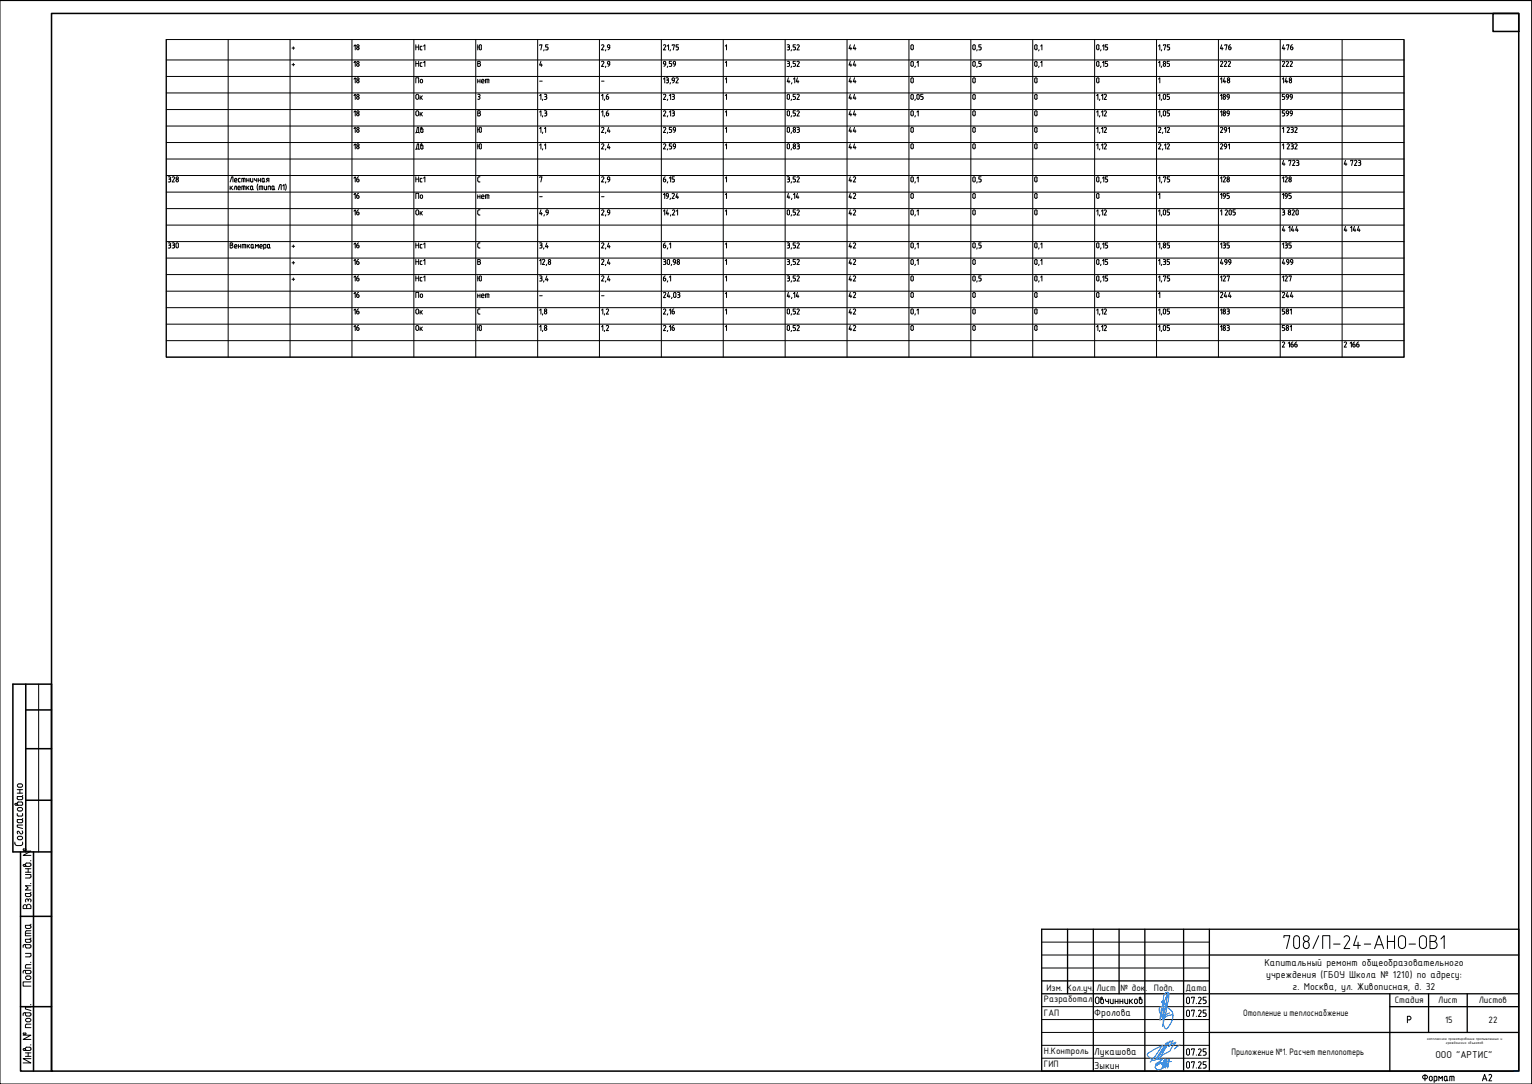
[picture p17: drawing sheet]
<svg xmlns="http://www.w3.org/2000/svg" width="594mm" height="420mm" viewBox="0 0 594 420" stroke-linecap="round" stroke-linejoin="round" font-family="sans-serif">
<defs><g id="words">
<text font-size="8.8" x="496.7" y="369">708/П-24-АНО-ОВ1</text>
<g font-size="5.7">
<text x="183.4" y="40.2">З</text>
<text x="160.2" y="52.9">Дв</text>
<text x="160.2" y="59.3">Дв</text>
</g>
<g font-size="5.3">
<text x="472" y="20.5">476</text>
<text x="496" y="20.5">476</text>
<text x="160.2" y="33.5">По</text>
<text x="328.1" y="33.5">44</text>
<text x="160.2" y="39.9">Ок</text>
<text x="328.1" y="39.9">44</text>
<text x="496" y="39.9">599</text>
<text x="160.2" y="46.2">Ок</text>
<text x="328.1" y="46.2">44</text>
<text x="496" y="46.2">599</text>
<text x="328.1" y="52.6">44</text>
<text x="136.2" y="78.3">16</text>
<text x="160.2" y="78.3">По</text>
<text x="328.1" y="78.3">42</text>
<text x="136.2" y="84.7">16</text>
<text x="160.2" y="84.7">Ок</text>
<text x="328.1" y="84.7">42</text>
<text x="63.9" y="97.4">330</text>
<text x="136.2" y="97.4">16</text>
<text x="328.1" y="97.4">42</text>
<text x="136.2" y="103.7">16</text>
<text x="328.1" y="103.7">42</text>
<text x="472" y="103.7">499</text>
<text x="496" y="103.7">499</text>
<text x="136.2" y="110.1">16</text>
<text x="328.1" y="110.1">42</text>
<text x="136.2" y="123.1">16</text>
<text x="160.2" y="123.1">Ок</text>
<text x="328.1" y="123.1">42</text>
<text x="136.2" y="129.5">16</text>
<text x="160.2" y="129.5">Ок</text>
<text x="328.1" y="129.5">42</text>
</g>
<g font-size="4.9">
<text x="136.2" y="20.5">18</text>
<text x="160.2" y="20.5">Нс1</text>
<text x="328.1" y="20.5">44</text>
<text x="140.1" y="26.8" transform="rotate(-90 140.1 26.8)">18</text>
<text x="160.2" y="26.8">Нс1</text>
<text x="328.1" y="26.8">44</text>
<text x="472" y="26.8">222</text>
<text x="496" y="26.8">222</text>
<text x="140.1" y="33.5" transform="rotate(-90 140.1 33.5)">18</text>
<text x="184.1" y="33.5">нет</text>
<text x="140.1" y="39.9" transform="rotate(-90 140.1 39.9)">18</text>
<text x="140.1" y="46.2" transform="rotate(-90 140.1 46.2)">18</text>
<text x="140.1" y="52.6" transform="rotate(-90 140.1 52.6)">18</text>
<text x="140.1" y="58.9" transform="rotate(-90 140.1 58.9)">18</text>
<text x="328.1" y="58.9">44</text>
<text x="63.9" y="71.6">328</text>
<text x="136.2" y="71.6">16</text>
<text x="160.2" y="71.6">Нс1</text>
<text x="328.1" y="71.6">42</text>
<text x="472" y="71.6">128</text>
<text x="496" y="71.6">128</text>
<text x="160.2" y="110.1">Нс1</text>
<text x="136.2" y="116.4">16</text>
<text x="160.2" y="116.4">По</text>
<text x="328.1" y="116.4">42</text>
<text x="472" y="116.4">244</text>
<text x="496" y="116.4">244</text>
</g>
<g font-size="4.4">
<text x="184.1" y="78.3">нет</text>
<text x="184.1" y="116.4">нет</text>
</g>
<g font-size="4.2">
<text x="490.3" y="374.3">Капитальный ремонт общеобразовательного</text>
<text x="491" y="379">учреждения (ГБОУ Школа № 1210) по адресу:</text>
<text x="501.3" y="383.5">г. Москва, ул. Живописная, д. 32</text>
<text x="424.3" y="394">Фролова</text>
<text x="424.3" y="408.9">Лукашова</text>
<text x="556.6" y="410">ООО &quot;АРТИС&quot;</text>
<text x="424.3" y="414.4">Зыкин</text>
</g>
<g font-size="3.9">
<text x="405.8" y="383.9">Изм. Кол.уч.</text>
<text x="425.2" y="383.9">Лист</text>
<text x="434.4" y="383.9">№ док.</text>
<text x="447.5" y="383.9">Подп.</text>
<text x="459.7" y="383.9">Дата</text>
<text x="404.8" y="388.5">Разработал</text>
<text x="540.9" y="388.9">Стадия</text>
<text x="557.7" y="388.9">Лист</text>
<text x="573.4" y="388.9">Листов</text>
<text x="404.8" y="393.7">ГАП</text>
<text x="560.4" y="396.4">15</text>
<text x="577.2" y="396.4">22</text>
<text x="404.8" y="413.6">ГИП</text>
<text x="404.8" y="408.6">Н.Контроль</text>
</g>
<g font-size="3.5">
<text x="482" y="393.7">Отопление и теплоснабжение</text>
<text x="477.5" y="408.8">Приложение №1. Расчет теплопотерь</text>
</g>
<g font-size="2.6">
<text x="208.1" y="32.8">-</text>
<text x="232.1" y="32.8">-</text>
<text x="208.1" y="77.6">-</text>
<text x="232.1" y="77.6">-</text>
<text x="208.1" y="115.7">-</text>
<text x="232.1" y="115.7">-</text>
</g>
<g font-size="1.6">
<text x="553.4" y="403">комплексное проектирование промышленных и</text>
<text x="560.7" y="404.7">гражданских объектов</text>
</g>
</g></defs>
<g fill="none" stroke="#000" stroke-width=".39">
<path d="M64.5 15.3h479.9v123.1h-479.9zM64.5 15.3v123.1h479.9v-123.1M88.5 15.3v123.1M112.5 15.3v123.1M113.2 18.6h1.1M113.7 18.2v.9M136.5 15.3v123.1M160.5 15.3v123.1M184.5 15.3v123.1M185.3 18.2h.5M185.3 17.4v1.9M185.9 18.9l.4 .4 .4-.4"/>
<path d="M186.6 17.7v1.3M186.7 17.7l-.2-.3-.6 .1-.1 1.5M208.5 15.3v123.1M209.3 17.7v-.3h.9l-.5 1.9M211 19.3l-.2 .4M212.5 18.9l-.2 .4h-.7M212.5 17.4h-.9v.8l.7 .1 .2 .3M212.5 18.6v.4M232.5 15.3v123.1M233.3 17.6l.4-.3 .5 .4-.9 1.6h.8M234.9 19.3l-.2 .4M235.6 17.5l.4-.2 .4 .2v1l-.8-.3z"/>
<path d="M236.5 18.4l-.7 .9M256.5 15.3v123.1M257.3 17.6l.6-.2 .3 .6M258.1 18l-.8 1.3h.8M258.7 17.9l.5-.5v1.9M260 19.3l-.2 .4M260.6 17.7v-.3h.9l-.4 1.9M263.1 18.9l-.2 .4h-.7M263.1 17.4h-.9v.8l.7 .1 .2 .3M263.1 18.6v.4M280.5 15.3v123.1M281.3 17.9l.4-.5v1.9"/>
<path d="M304.5 15.3v123.1M305.3 17.4l.8 .1v.5l-.4 .2M305.4 18.2l.8 .2v.6M306.2 18.9l-.2 .4h-.7M307 19.3l-.3 .4M308.4 17.4h-.8v.8l.7 .1 .2 .3M308.4 18.6v.4M308.5 18.9l-.2 .4h-.7M309 17.6l.7-.2 .2 .6M309.9 18l-.9 1.3h1M328.5 15.3v123.1M352.5 15.3v123.1"/>
<path d="M353.3 17.5l.4-.2 .4 .2-.2 1.7-.6-.1zM376.5 15.3v123.1M377.2 17.8v1.1M377.3 17.8l.4-.5 .5 .5-.1 1.3-.6 .1-.2-.3M378.9 19.3l-.1 .4M380.4 18.9l-.1 .4h-.7M380.4 17.4h-.8v.8l.7 .1 .2 .3M380.4 18.6v.4M400.5 15.3v123.1M401.3 17.5l.4-.2 .4 .2-.2 1.7-.6-.1zM402.9 19.3l-.1 .4M403.6 17.9l.4-.5v1.9"/>
<path d="M424.5 15.3v123.1M425.2 17.8v1.1M425.3 17.8l.2-.4 .6 .1 .1 1.4-.5 .4-.4-.4M426.9 19.3l-.1 .4M427.5 17.9l.5-.5v1.9M429.5 18.9l-.2 .4h-.7M429.5 17.4h-.9v.8l.7 .1 .2 .3M429.5 18.6v.4M448.5 15.3v123.1M449.2 17.9l.5-.5v1.9M450.5 19.3l-.2 .4M451.1 17.7v-.3h.9l-.5 1.9"/>
<path d="M453.6 18.9l-.2 .4h-.8M453.6 17.4h-1v.8l.8 .1 .2 .3M453.6 18.6v.4M472.5 15.3v123.1M496.4 15.3v123.1M520.4 15.3v123.1M64.5 23.2h479.9M64.5 29.6h479.9M64.5 36h479.9M113.2 25.1h1.1M113.7 24.6v.9M185.3 23.7l.9 .3v.4l-.4 .2 .6 .6-.6 .5h-.5z"/>
<path d="M185.3 24.6h.5M209.3 37l.5-.5v2.1M209.8 23.7l-.5 1.5h1M209.9 24.8v.9M210.5 38.4l-.2 .5M211.1 36.5l.8 .3v.4l-.3 .2M211.1 38.6h.5M211.3 37.5h.6l.1 .2M212 37.8v.5l-.4 .2M233.3 37l.5-.5v2.1M233.3 24l.6-.2 .3 .6M234.1 24.4l-.8 1.3h.8"/>
<path d="M234.5 38.4l-.2 .5M234.9 25.7l-.2 .5M235.1 37.5l.2 1h.5l.2-.7M235.1 37.5h.8l.2 .3M235.6 24l.4-.3 .4 .3v.8l-.8-.1zM235.8 36.5l-.7 .9M236.5 24.8l-.7 .9M257.3 30.6l.5-.5v2M257.3 36.7l.6-.2 .3 .7M257.3 24l.4-.3 .4 .3v.8l-.8-.1zM258.1 37.2l-.8 1.4h.8M258.1 24.8l-.6 .9"/>
<path d="M258.3 30.1l.8 .3v.4l-.3 .2M258.3 32.1h.5M258.5 31l.7 .1v.7M259 25.7l-.3 .5M259 38.4l-.3 .5M259.2 31.7l-.4 .4M259.5 37l.6-.5v2.1M259.5 25.7h.6M260 32l-.2 .6M260.4 23.7h-.9v.9h.8l.2 .4M260.4 25v.4M260.5 25.3l-.4 .4"/>
<path d="M260.6 30.6l.4 .6h.5v-.6M260.6 36.5l.9 .3v.4l-.4 .2M260.6 38.6h.5M260.6 30.6l.5-.5 .4 .5M260.8 37.5h.4M261.2 37.4l.3 .3M261.4 24.8h.6M261.4 24.8a.54 .54 0 0 1-.3-.6 .54 .54 0 0 1 .6-.4l.3 1M261.5 37.8v.3M261.5 31.2l-.7 .9M261.5 38.1l-.4 .4M262 24.8l-.7 .9"/>
<path d="M262.1 30.4l.6-.3 .3 .7M262.9 30.8l-.8 1.3h.9M281.3 24.3l.4-.6v2M281.3 30.6l.4-.5v2M281.3 37l.4-.5v2.1M305.3 23.7l.8 .3v.4l-.4 .2M305.3 37v1.3l.4 .2 .4-.2 .1-1.3M305.3 37l.4-.5 .5 .5M305.4 24.6l.8 .2v.6M305.7 30.1l-.4 1.6h1M305.9 31.2v.9M306.2 25.3l-.2 .4h-.7"/>
<path d="M307 25.7l-.3 .5M307 38.4l-.3 .5M307.1 32l-.2 .6M307.6 38.6h.5M307.7 30.6l.5-.5v2M308.4 23.7h-.8v.9h.7l.2 .4M308.4 36.5h-.8v1l.8 .1v.7l-.3 .2M308.4 25v.4M308.5 25.3l-.2 .4h-.7M309 24l.7-.2 .2 .6M309 36.7l.7-.2 .2 .7M309.2 30.1l-.5 1.6h1.1"/>
<path d="M309.5 31.2v.9M309.9 24.4l-.9 1.3h1M309.9 37.2l-.9 1.4h1M353.2 30.6l.1 1.3 .4 .2 .4-.2 .1-1.3M353.2 37l.1 1.3 .4 .2 .4-.2 .1-1.3M353.3 30.6l.4-.5 .5 .5M353.3 37l.4-.5 .5 .5M353.3 24l.4-.3 .4 .3-.2 1.7-.6-.2zM355 25.7l-.2 .5M355 38.4l-.2 .5M355.6 24.3l.5-.6v2M355.6 37v1.3l.4 .2 .4-.2v-1.3"/>
<path d="M355.6 37l.4-.5 .4 .5M357 38.6h.5M357.9 36.5h-.9v1h.8l.2 .3M357.9 37.8v.3M358 38.1l-.4 .4M377.2 24.2v1.1M377.2 30.6v1.1M377.2 37v1.1M377.3 24.2l.4-.5 .5 .5-.1 1.3-.6 .2-.2-.4M377.3 30.6l.4-.5 .5 .5M377.3 37l.4-.5 .5 .5M378.2 30.6l-.1 1.3-.6 .2-.2-.4"/>
<path d="M378.2 37l-.1 1.3-.6 .2-.2-.4M378.9 25.7l-.1 .5M380.4 25.3l-.1 .4h-.7M380.4 23.7h-.8v.9h.7l.2 .4M380.4 25v.4M401.2 30.6l.1 1.3 .4 .2 .5-.4-.1-1.1M401.2 37l.1 1.3 .4 .2 .5-.4-.1-1.1M401.3 30.6l.4-.5 .5 .5M401.3 37l.4-.5 .5 .5M401.3 24l.4-.3 .4 .3-.2 1.7-.6-.2zM402.9 25.7l-.1 .5M403.6 24.3l.4-.6v2"/>
<path d="M425.2 37l.5-.5v2.1M425.2 24.2v1.1M425.2 30.6v1.1M425.3 24.2l.2-.4 .6 .2 .1 1.3-.5 .4-.4-.4M425.3 30.6l.4-.5 .5 .5M426.1 30.6v1.3l-.6 .2-.2-.4M426.5 38.4l-.2 .5M426.9 25.7l-.1 .5M427.1 37l.5-.5v2.1M427.5 24.3l.5-.6v2M428.1 36.7l.7-.2 .2 .7M429 37.2l-.8 1.4h.8"/>
<path d="M429.5 25.3l-.2 .4h-.7M429.5 23.7h-.9v.9h.7l.2 .4M429.5 25v.4M449.2 24.3l.5-.6v2M449.2 30.6l.5-.5v2M449.2 37l.5-.5v2.1M450.5 25.7l-.2 .5M450.5 38.4l-.2 .5M451.1 37l.1 1.3 .3 .2 .4-.2 .1-1.3M451.1 37l.4-.5 .5 .5M452.6 38.6h.5M453.5 23.7h-.9v.9h.7l.2 .4"/>
<path d="M453.5 36.5h-.9v1l.9 .1v.7l-.4 .2M453.5 25v.4M453.5 25.3l-.2 .4h-.7M473.2 30.6l.6-.5v2M473.2 37l.6-.5v2.1M474.8 30.1l-.5 1.6h1.1M475 31.2v.9M475.8 37.3l.2 .3h.7M475.8 37v.3M475.8 37l.5-.5 .4 .5M476.7 37v.6M476.7 37.6l-.7 .9"/>
<path d="M497.2 30.6l.6-.5v2M498.8 30.1l-.5 1.6h1M499 31.2v.9M64.5 42.5h479.9M64.5 48.9h479.9M64.5 55.2h479.9M185.3 49.4v2M185.3 55.8v1.9M185.3 43.9h.5M185.3 50.2h.5M185.3 56.6h.5M185.8 43.8l.4-.2v-.5l-.9-.2v2.1h.5"/>
<path d="M185.8 43.9l.6 .5-.6 .5M185.9 57.3l.4 .4 .4-.4M186.6 49.7v1.2M186.6 56.1v1.3M186.7 49.7l-.2-.3-.6 .1-.1 1.4 .5 .4 .4-.4M186.7 56.1l-.2-.3-.6 .1-.1 1.5M209.3 43.4l.5-.5v2.1M209.3 49.8l.5-.4v2M209.3 56.3l.5-.5v1.9M210.5 44.8l-.2 .5M210.5 51.2l-.2 .5M210.5 57.7l-.2 .4"/>
<path d="M211.1 42.9l.8 .2v.5l-.3 .2M211.1 49.8l.5-.4v2M211.1 56.3l.5-.5v1.9M211.1 45h.5M211.3 43.9l.7 .1v.7l-.4 .2M233.3 43.4l.5-.5v2.1M233.3 49.6l.4-.3 .5 .4-.9 1.7h.8M233.3 56l.4-.3 .5 .4-.9 1.6h.8M234.5 44.8l-.2 .5M234.9 51.2l-.2 .5M234.9 57.7l-.2 .4M235.1 43.9l.2 1h.5l.2-.7"/>
<path d="M235.1 43.9h.8l.2 .3M235.8 42.9l-.7 .9M236.1 49.4l-.6 1.4h1.1M236.1 55.8l-.6 1.4h1.1M236.3 50.3v1.1M236.3 56.7v1M257.3 43.2l.6-.2 .3 .6M257.3 49.6l.6-.2 .3 .6M257.3 56l.6-.2 .3 .6M258.1 43.6l-.8 1.4h.8M258.1 50l-.8 1.4h.8M258.1 56.4l-.8 1.3h.8"/>
<path d="M259 44.8l-.3 .5M259 51.2l-.3 .5M259 57.7l-.3 .4M259.5 43.4l.6-.5v2.1M259.5 51.4h.6M259.5 57.7h.6M260.4 49.4h-.9v.8l.8 .1 .2 .3M260.4 55.8h-.9v.8h.8l.2 .4M260.4 50.6v.3M260.4 57v.4M260.5 50.9l-.4 .4M260.5 57.3l-.4 .4"/>
<path d="M260.6 42.9l.9 .2v.5l-.4 .2M260.6 45h.5M260.8 43.9h.4M261.1 49.8l.4-.5 .5 .5M261.1 50.1l.3 .3M261.1 49.8v.3M261.2 43.8l.3 .3M261.4 56.9h.6M261.4 56.9l-.3-.2v-.5l.4-.5 .4 .2 .1 1M261.5 44.2v.3M261.5 44.5l-.4 .4M262 50.4l-.7 .9"/>
<path d="M262 56.8l-.7 .9M262 49.8v.7h-.6M281.3 43.4l.4-.5v2.1M281.3 49.8l.4-.4v2M281.3 56.3l.4-.5v1.9M305.3 43.4v1.3l.4 .2 .4-.2 .1-1.3M305.3 43.4l.4-.5 .5 .5M305.3 49.8v1.3l.4 .2 .4-.2 .1-1.3M305.3 49.8l.4-.5 .5 .5M305.3 55.9l.4-.2 .4 .2-.2 1.7-.6-.1zM307 44.8l-.3 .5M307 51.2l-.3 .5"/>
<path d="M307 57.7l-.3 .4M307.6 45h.5M307.6 50.7v.2M307.6 57.1v.2M307.6 50.7a.45 .45 0 0 1 .7-.3 .45 .45 0 0 1 0 .8 .45 .45 0 0 1-.7-.3M307.6 57.1a.45 .45 0 0 1 .7-.3 .45 .45 0 0 1 0 .7 .45 .45 0 0 1-.7-.2M308.4 42.9h-.8v1l.8 .1v.7l-.3 .2M309 49.4l.9 .1v.5l-.4 .2M309 55.8l.9 .1v.5l-.4 .2M309 51.4h.5M309 43.2l.7-.2 .2 .6M309.2 50.2l.6 .1 .2 .2"/>
<path d="M309.2 56.6h.6l.2 .3M309.9 43.6l-.9 1.4h1M310 50.5l-.1 .6-.3 .2M310 57.3l-.2 .4h-.8M310 56.9v.5M353.2 43.4l.1 1.3 .4 .2 .4-.2 .1-1.3M353.2 49.8l.1 1.3 .4 .2 .4-.2 .1-1.3M353.3 43.4l.4-.5 .5 .5M353.3 49.8l.4-.5 .5 .5M353.3 55.9l.4-.2 .4 .2-.2 1.7-.6-.1zM355 44.8l-.2 .5M355.6 43.4l.5-.5v2.1"/>
<path d="M377.2 43.4v1.1M377.2 49.8v1.1M377.2 56.2v1.1M377.3 43.4l.4-.5 .5 .5M377.3 49.8l.4-.5 .5 .5M377.3 56.2l.4-.5 .5 .5-.1 1.3-.6 .1-.2-.3M378.2 43.4l-.1 1.3-.6 .2-.2-.4M378.2 49.8l-.1 1.3-.6 .1-.2-.3M401.2 43.4l.1 1.3 .4 .2 .5-.4-.1-1.1M401.2 49.8l.1 1.3 .4 .2 .5-.4-.1-1.1M401.3 43.4l.4-.5 .5 .5M401.3 49.8l.4-.5 .5 .5"/>
<path d="M401.3 55.9l.4-.2 .4 .2-.2 1.7-.6-.1zM425.2 43.4l.5-.5v2.1M425.2 49.8l.5-.4v2M425.2 56.3l.5-.5v1.9M426.5 44.8l-.2 .5M426.5 51.2l-.2 .5M426.5 57.7l-.2 .4M427.1 43.4l.5-.5v2.1M427.1 49.8l.5-.4v2M427.1 56.3l.5-.5v1.9M428.1 43.2l.4-.3 .5 .5-.8 1.6h.8M428.1 49.6l.4-.3 .5 .4-.8 1.7h.8"/>
<path d="M428.1 56l.4-.3 .5 .4-.8 1.6h.8M449.2 43.4l.5-.5v2.1M449.3 49.6l.4-.3 .5 .4-1 1.7h.9M449.3 56l.4-.3 .5 .4-1 1.6h.9M450.5 44.8l-.2 .5M450.9 51.2l-.2 .5M450.9 57.7l-.2 .4M451.1 43.4l.1 1.3 .3 .2 .4-.2 .1-1.3M451.1 43.4l.4-.5 .5 .5M451.5 49.8l.5-.4v2M451.5 56.3l.5-.5v1.9M452.6 45h.5"/>
<path d="M452.6 49.6l.6-.2 .3 .6M452.6 56l.6-.2 .3 .6M453.4 50l-.8 1.4h.9M453.4 56.4l-.8 1.3h.9M453.5 42.9h-.9v1l.9 .1v.7l-.4 .2M473.2 43.4l.6-.5v2.1M473.3 49.6l.6-.2 .2 .6M473.3 56l.6-.2 .2 .6M474.1 50l-.9 1.4h.9M474.1 56.4l-.9 1.3h.9M474.7 49.8v.3M474.8 49.8l.4-.5 .5 .5"/>
<path d="M474.8 50.1l.3 .3M474.8 55.9l.4-.2 .4 .2 .1 1-.9-.2zM475.7 50.4l-.7 .9M475.7 56.8l-.7 .9M475.7 49.8v.7h-.6M475.8 43.7l.2 .3h.7M475.8 43.4v.3M475.8 43.4l.5-.5 .4 .5M476.2 49.8l.6-.4v2M476.2 56.3l.6-.5v1.9M476.7 43.4v.6M476.7 44l-.7 .9"/>
<path d="M497.2 49.8l.6-.4v2M497.2 56.3l.6-.5v1.9M499.1 49.6l.4-.3 .5 .4-.9 1.7h.9M499.1 56l.4-.3 .5 .4-.9 1.6h.9M500.6 51.4h.5M500.6 49.4h.5M500.6 55.8h.5M500.8 50.2l.7 .2v.7l-.4 .2M500.8 56.6l.7 .2v.6M501.1 49.3l.4 .5-.4 .4M501.1 55.7l.4 .5-.4 .4M501.5 57.3l-.2 .4h-.7"/>
<path d="M502.1 49.6l.4-.3 .5 .4-.9 1.7h.9M502.1 56l.4-.3 .5 .4-.9 1.6h.9M64.5 61.6h479.9M64.5 68h479.9M64.5 74.5h479.9M89.2 70.5l.7-2h.4v2M89.2 72.1v1.4M89.5 72.7l.7 .8M90.2 72.1l-1 .9M90.8 73.5l.3-1.4h.6v1.4M91 69.9h.9l-.3-.7-.6 .2v.9l.9 .2M92.2 72.9h1l-.1-.5-.4-.3-.4 .3-.1 .9 .3 .2"/>
<path d="M92.5 73.5h.7M93.2 69.1h-.6l-.1 .3v1l.7 .1M94.4 69.1v1.4M94.4 72.1v1.4M95 69.4v1.1M95 72.4v1.1M95.1 69.4l-.3-.3h-1v1.4M95.1 72.4l-.3-.3h-1v1.4M95.7 69.9h.9M95.7 69.1v1.4M95.7 72.1v1.4M96 72.7l.6 .8"/>
<path d="M96.6 69.1v1.4M96.6 72.1l-.9 .9M97.2 69.1v1M97.7 73.5l-.5-.3v-.9l.3-.2h.5v1.1l.3 .3M98 73.2l-.3 .3M98 69.1v1.4h-.6l-.2-.4M98.6 69.1v.5M98.7 69.5l.1 .3 .8 .1M99.6 69.1v1.4M100 71.3l-.3 1 .3 1.4M100.2 69.9h.8M100.2 69.1v1.4"/>
<path d="M100.5 73.5v-1.4h1.1l.3 .3v1.1M101 69.1v1.4M101.2 72.1v1.4M101.7 69.2l.7-.1-.1 1.4-.6-.1zM102.4 70.2l.4 .3M102.4 72.1v1.1M103.3 72.1v1.4h-.6l-.2-.4M103.7 69.9h.6M103.7 69.1h.6v1.4M103.7 69.1l-.4 .4 .4 .4-.4 .6M104 73.5v-1.4h.6l.3 .3v1.1M105.5 72.3l.8-.2-.2 1.4-.6-.1z"/>
<path d="M106.3 73.2l.3 .3M107.9 73.5l.6-2h.6v2M109.6 72.1l.6-.6v2M110.7 71.3l.3 1-.3 1.4M185.3 70l.2 .5h.6M186.1 68.5l-.7 .3-.1 1.3M209.3 68.8v-.3h.9l-.5 2M233.3 68.8l.6-.3 .3 .7M234.1 69.2l-.8 1.3h.8M234.9 70.4l-.2 .6M235.6 68.8l.4-.3 .4 .3v.8l-.8-.1zM236.5 69.6l-.7 .9"/>
<path d="M257.3 69.4v.9a.54 .54 0 0 0 .8 0 .54 .54 0 0 0-.1-.8l-.2-.1M257.3 75.4l.5-.5v2.1M257.3 69.4h.5M258 68.5l-.7 .9M258.3 75.4l.5-.5 .4 .5M258.3 75.4l.2 .6h.7M259 70.4l-.3 .6M259.2 76l-.7 .9M259.2 75.4v.6M259.5 69l.6-.5v2M260 76.8l-.2 .5M260.6 70.5h.5"/>
<path d="M260.6 75.1l.7-.2 .2 .7M261.5 75.6l-.9 1.4h.9M261.5 68.5h-.9v.9l.8 .1 .1 .3M261.5 69.8v.3M261.5 70.1l-.4 .4M262.6 74.9l-.5 1.6h1M262.8 75.9v1.1M281.3 69l.4-.5v2M281.3 75.4l.4-.5v2.1M305.3 68.5l.8 .3v.4l-.4 .2M305.4 69.4l.8 .1v.6M305.7 74.9l-.4 1.6h1"/>
<path d="M305.9 75.9v1.1M306.2 70.1l-.2 .4h-.7M307 70.4l-.3 .6M307.1 76.8l-.2 .5M307.7 75.4l.5-.5v2.1M308.4 68.5h-.8v.9l.7 .1 .1 .6M308.5 70.1l-.2 .4h-.7M309 68.8l.7-.3 .2 .7M309.2 74.9l-.5 1.6h1.1M309.5 75.9v1.1M309.9 69.2l-.9 1.3h1M353.2 75.4l.1 1.3 .4 .2 .4-.2 .1-1.3"/>
<path d="M353.3 75.4l.4-.5 .5 .5M353.3 68.8l.4-.3 .4 .3-.2 1.7-.6-.2zM355 70.4l-.2 .6M355.6 69l.5-.5v2M377.2 69v1.1M377.2 75.4v1.1M377.3 69l.4-.5 .5 .5-.1 1.3-.6 .2-.2-.4M377.3 75.4l.4-.5 .5 .5M378.2 75.4l-.1 1.3-.6 .2-.2-.4M378.9 70.4l-.1 .6M380.4 70.1l-.1 .4h-.7M380.4 68.5h-.8v.9l.7 .1 .2 .3"/>
<path d="M380.4 69.8v.3M401.2 75.4l.1 1.3 .4 .2 .5-.4-.1-1.1M401.3 75.4l.4-.5 .5 .5M401.3 68.8l.4-.3 .4 .3-.2 1.7-.6-.2zM425.2 69v1.1M425.2 75.4v1.1M425.3 69l.2-.4 .6 .2 .1 1.3-.5 .4-.4-.4M425.3 75.4l.4-.5 .5 .5M426.1 75.4v1.3l-.6 .2-.2-.4M426.9 70.4l-.1 .6M427.5 69l.5-.5v2M429.5 70.1l-.2 .4h-.7"/>
<path d="M429.5 68.5h-.9v.9l.7 .1 .2 .6M449.2 69l.5-.5v2M449.2 75.4l.5-.5v2.1M450.5 70.4l-.2 .6M451.1 68.8v-.3h.9l-.5 2M453.6 70.1l-.2 .4h-.8M453.6 68.5h-1v.9l.8 .1 .2 .6M473.2 75.4l.6-.5v2.1M474.3 75.4l.4-.5 .5 .5M474.3 75.4l.2 .6h.7M475.2 76l-.7 .9M475.2 75.4v.6"/>
<path d="M475.8 77h.5M476.4 75.8l.3 .2v.5M476.7 74.9h-.9v1h.5M476.7 76.5l-.4 .4M497.2 75.4l.6-.5v2.1M497.8 62.1l-.6 1.5h1.1M497.9 63.2v.9M498.3 75.4l.5-.5 .4 .5M498.3 75.4l.2 .6h.7M499.2 76l-.7 .9M499.2 75.4v.6M499.7 62.4v-.3h.9l-.5 2"/>
<path d="M499.8 77h.5M500.4 75.8l.3 .2v.5M500.7 74.9h-.9v1h.5M500.7 76.5l-.4 .4M501.2 62.4l.4-.3 .6 .4-1 1.6h1M502.8 62.1h.4M502.9 63h.6l.2 .3M503.2 62.1l.4 .5-.4 .4M503.6 63.3v.5M503.7 63.7l-.2 .4h-.7M521.8 62.1l-.5 1.5h1M521.9 63.2v.9"/>
<path d="M523.7 62.4v-.3h.9l-.5 2M525.2 62.4l.4-.3 .6 .4-1 1.6h1M526.8 62.1l.8 .3v.4l-.4 .2M526.8 64.1h.4M526.9 63l.7 .1v.7M527.6 63.7l-.4 .4M64.5 80.9h479.9M64.5 87.2h479.9M64.5 93.6h479.9M89.2 95h.6M89.8 95l.4-.2v-.5l-1-.2v2h.6M89.8 95l.5 .6-.5 .5"/>
<path d="M91 95.5h.9l-.1-.5-.4-.3-.4 .3v.9l.2 .2M91.2 96.1h.7M92.5 94.7v1.4M92.5 95.5h.8M93.3 94.7v1.4M94.6 94.7v1.4M95 94.7h-1.1v1.4M95 94.7l.3 .3-.1 1.1M95.8 94.7v1.4M96.1 95.3l.7 .8M96.8 94.7l-1 .9M97.4 95.8l.3 .3"/>
<path d="M97.7 96.1l.5-.3 .3 .3M97.7 94.7h.5v1.1M97.7 94.7l-.3 .2v.9M99.1 96.1v-1.4l.5 .8 .6-.8v1.4M100.8 95.2v.7M100.8 95.2l.4-.5 .5 .5M100.8 95.9l.2 .2M101 96.1h.6M101.6 95.2v.3h-.8M103.1 95.8l-.1 .3h-.8M103.1 95.8v-.9l-.9-.2v1.9M103.7 95.8l.1-.9 .2-.2h.5v1.1"/>
<path d="M103.7 95.8l.3 .3 .6-.3M104.5 95.8l.3 .3M113.2 95.5h1.1M113.7 95v.9M161.2 95h1.1M161.2 94.1v2M162.3 94.1v2M162.9 95.8l.8 .3M163.7 94.7l-.7 .2-.1 .9M164.3 94.7l.5-.6v2M185.3 82.8l.5 .5M185.8 96.1h.3"/>
<path d="M185.8 83.4h.3M186.1 81.3l-.7 .3-.1 1.2M186.1 94.1l-.6 .1-.2 .4v1l.5 .5M209.3 94.1h.4M209.5 95l.6 .2v.7l-.8 .2M209.7 94.1l.5 .5-.5 .4M209.8 81.3l-.5 1.5h1M209.9 82.3v1.1M210.9 96.1l-.2 .5M211.1 83.2l-.2 .5M211.7 81.8l.5-.5 .4 .5M211.7 82.1l.4 .3"/>
<path d="M211.7 81.8v.3M212 94.1l-.5 1.5h1.1M212 82.4h.6M212.3 95.1v1M212.6 82.4l-.7 .9M212.6 81.8v.6M233.3 81.6l.4-.3 .5 .5-.9 1.6h.8M233.3 94.4l.4-.3 .5 .4-.9 1.6h.8M234.9 83.2l-.2 .5M234.9 96.1l-.2 .5M235.5 82.1l.2 .3h.7M235.5 81.8v.3"/>
<path d="M235.6 81.8l.4-.5 .5 .5M236.1 94.1l-.6 1.5h1.1M236.3 95.1v1M236.4 81.8v.6M236.5 82.4l-.7 .9M257.3 81.8l.5-.5v2.1M257.3 95h.5M257.8 95a.52 .52 0 0 1 .3 .7 .52 .52 0 0 1-.8 .2v-.9M258 94.1l-.7 .9M258.8 81.3l-.5 1.5h1M259 96.1l-.3 .5M259 82.3v1.1"/>
<path d="M259.5 94.7l.6-.6v2M260.1 83.2l-.1 .5M260.7 81.6l.4-.3 .6 .5-1 1.6h1M262.3 81.8l.5-.5v2.1M281.3 81.8l.4-.5v2.1M281.3 94.7l.4-.6v2M305.3 81.8v1.3l.4 .2 .4-.2 .1-1.3M305.3 81.8l.4-.5 .5 .5M305.3 94.1l.8 .2v.5l-.4 .2M305.4 95l.8 .2v.6l-.2 .3h-.7M307 83.2l-.3 .5M307 96.1l-.3 .5"/>
<path d="M307.6 83.4h.5M308.4 81.3h-.8v1l.8 .1v.7l-.3 .2M308.4 94.1h-.8v.9h.7l.2 .7-.2 .4h-.7M309 81.6l.7-.2 .2 .6M309 94.4l.7-.2 .2 .6M309.9 82l-.9 1.4h1M309.9 94.8l-.9 1.3h1M353.2 81.8l.1 1.3 .4 .2 .4-.2 .1-1.3M353.2 94.6l.1 1.3 .4 .2 .4-.2 .1-1.3M353.3 81.8l.4-.5 .5 .5M353.3 94.6l.4-.5 .5 .5M355 83.2l-.2 .5"/>
<path d="M355 96.1l-.2 .5M355.6 81.8l.5-.5v2.1M355.6 94.7l.5-.6v2M377.2 81.8v1.1M377.2 94.6v1.1M377.3 81.8l.4-.5 .5 .5M377.3 94.6l.4-.5 .5 .5M378.2 81.8l-.1 1.3-.6 .2-.2-.4M378.2 94.6l-.1 1.3-.6 .1-.2-.3M378.9 96.1l-.1 .5M380.4 95.4l-.1 .7h-.7M380.4 94.1h-.8v.9h.7l.2 .4"/>
<path d="M401.2 81.8l.1 1.3 .4 .2 .5-.4-.1-1.1M401.2 94.6l.1 1.3 .4 .2 .5-.4-.1-1.1M401.3 81.8l.4-.5 .5 .5M401.3 94.6l.4-.5 .5 .5M402.9 96.1l-.1 .5M403.6 94.7l.4-.6v2M425.2 81.8l.5-.5v2.1M425.2 94.6v1.1M425.3 94.6l.4-.5 .5 .5M426.1 94.6v1.3l-.6 .1-.2-.3M426.5 83.2l-.2 .5M426.9 96.1l-.1 .5"/>
<path d="M427.1 81.8l.5-.5v2.1M427.5 94.7l.5-.6v2M428.1 81.6l.4-.3 .5 .5-.8 1.6h.8M429.5 94.1h-.9v.9h.7l.2 .4-.2 .7h-.7M449.2 81.8l.5-.5v2.1M449.2 94.7l.5-.6v2M450.5 83.2l-.2 .5M450.5 96.1l-.2 .5M451.1 81.8l.1 1.3 .3 .2 .4-.2 .1-1.3M451.1 81.8l.4-.5 .5 .5M452.6 83.4h.5M453.5 81.3h-.9v1l.9 .1v.7l-.4 .2"/>
<path d="M453.5 94.1h-.9v.9h.7l.2 .7-.2 .4h-.7M473.2 81.8l.6-.5v2.1M473.2 94.7l.6-.6v2M474.3 94.1l.8 .2v.5l-.4 .2M474.5 95l.7 .2v.7l-.9 .2M475.1 81.6l.4-.3 .5 .5-.9 1.6h.9M476.4 95l.3 .2v.7l-.9 .2M476.6 81.8v1.1M476.6 82.9l.5 .4 .4-.4M476.6 81.8l.5-.5 .4 .5M476.7 94.1h-.9v.9h.5M477.5 81.8v1.1"/>
<path d="M478.1 83.4h.5M478.7 82.2l.3 .2v.5l-.4 .4M479 81.3h-.9v1h.6M497.2 81.3l.9 .2v.5l-.4 .2M497.2 94.7l.6-.6v2M497.2 83.4h.6M497.5 82.3h.3M497.8 87.8l-.6 1.4h1.1M497.9 82.2l.3 .3M497.9 88.7v1M498.1 82.6v.3M498.2 82.9l-.4 .4"/>
<path d="M498.3 94.1h.4M498.5 95h.6l.1 .3M498.8 94.1l.4 .5-.4 .4M499.2 95.3l-.2 .8h-.7M499.7 88.2l.5-.4v1.9M500.7 94.1h-.9v.9h.7l.2 .7-.2 .4h-.7M501 81.6l.4-.3 .5 .5-.8 1.6h.8M501.2 87.8l-.4 1.4h1M501.4 88.7v1M502.5 81.8l.1 1.3 .4 .2 .5-.4-.1-1.1M502.6 81.8l.4-.5 .5 .5M502.9 87.8l-.5 1.4h1"/>
<path d="M503.1 88.7v1M521.8 87.8l-.5 1.4h1M521.9 88.7v1M523.7 88.2l.5-.4v1.9M525.2 87.8l-.5 1.4h1.1M525.4 88.7v1M526.9 87.8l-.5 1.4h1M527.1 88.7v1M64.5 100h479.9M64.5 106.4h479.9M64.5 112.9h479.9M64.5 119.3h479.9"/>
<path d="M113.2 101.9h1.1M113.2 108.2h1.1M113.7 101.3v1.1M113.7 107.7v1.1M161.2 100.5v2M161.2 101.4h1.1M162.3 100.5v2M162.9 102.2l.8 .3M163.7 101.1l-.7 .1-.1 1M164.3 101l.5-.5v2M185.3 101.4h.5M185.3 106.9v2"/>
<path d="M185.3 107.8h.5M185.8 101.4l.4-.2v-.4l-.9-.3v2h.5M185.8 101.4l.6 .6-.6 .5M185.9 108.5l.4 .4 .4-.4M186.1 119.8l-.7 .2-.1 1.2M186.6 107.4v1.1M186.7 107.3l-.2-.3-.6 .1-.1 1.4M209.3 101l.5-.5v2M209.3 106.9h.4M209.5 107.8l.7 .3M209.7 106.9l.5 .5-.5 .4M210.1 108.2v.3"/>
<path d="M210.2 108.5l-.2 .4h-.7M210.3 100.8l.7-.3 .2 .7M210.9 108.8l-.2 .5M211.2 101.2l-.9 1.3h.9M212 102.4l-.2 .6M212 106.9l-.5 1.6h1.1M212.3 108v.9M213.5 101.9v.2M213.5 101.9a.46 .46 0 0 0-.7-.3 .46 .46 0 0 0 0 .8 .46 .46 0 0 0 .7-.3M233.3 100.8l.4-.3 .5 .4-.9 1.6h.8M233.3 107.2l.4-.3 .5 .4-.9 1.6h.8M234.9 102.4l-.2 .6"/>
<path d="M234.9 108.8l-.2 .5M235.1 120l.4-.3 .5 .4-.9 1.7h.9M236.1 100.5l-.6 1.5h1.1M236.1 106.9l-.6 1.6h1.1M236.3 101.6v.9M236.3 108v.9M257.3 100.5l.8 .3v.4l-.4 .2M257.3 107.8v.9a.54 .54 0 0 0 .8 0 .54 .54 0 0 0-.1-.8l-.2-.1M257.3 107.8h.5M257.3 113.5l.6-.2 .3 .7M257.3 120l.6-.2 .3 .6M257.4 101.4l.7 .1v.7"/>
<path d="M258 106.9l-.7 .9M258.1 114l-.8 1.4h.8M258.2 102.1l-.2 .4h-.7M259 108.8l-.3 .5M259.2 113.3l-.5 1.6h1.1M259.5 114.3v1.1M259.5 107.4l.6-.5v2M259.6 101v1.1M259.7 101l-.5-.5-.5 .5 .1 1.3 .7 .2 .2-.4M260.4 102.4l-.1 .6M260.6 115.2l-.2 .5M261.2 113.8v1.1"/>
<path d="M261.2 114.9l.5 .4 .4-.4M261.2 113.8l.5-.5 .4 .5M261.3 119.7l-.7 .9M261.4 101.6h.6M261.4 101.6a.54 .54 0 0 1-.3-.6 .54 .54 0 0 1 .6-.4l.3 1M262 101.6l-.7 .9M262.1 113.8v1.1M262.6 101.9v.2M262.6 101.9l.4-.5 .5 .5M262.6 102.1l.4 .4 .5-.4M262.7 113.3h.4M262.9 114.3h.4"/>
<path d="M263.2 113.3l.4 .5-.4 .4M263.3 114.2l.4 .3M263.4 101.9v.2M263.6 114.9l-.2 .4-.7 .1M263.6 114.6v.3M281.3 101l.4-.5v2M281.3 107.4l.4-.5v2M281.3 113.8l.4-.5v2.1M305.3 100.5l.8 .3v.4l-.4 .2M305.3 106.9l.8 .3v.4l-.4 .2M305.3 119.9l.4-.2 .4 .2-.2 1.7-.6-.1zM305.4 101.4l.8 .1v.7"/>
<path d="M305.4 107.8l.8 .3M305.7 113.3l-.4 1.6h1M305.9 114.3v1.1M306.2 102.1l-.2 .4h-.7M306.2 108.5l-.2 .4h-.7M306.2 108.2v.3M307 102.4l-.3 .6M307 108.8l-.3 .5M307.1 115.2l-.2 .5M307.7 113.8l.5-.5v2.1M308.4 100.5h-.8v.9l.7 .1 .1 .7M308.4 106.9h-.8v.9l.7 .1 .1 .6"/>
<path d="M308.4 119.8h-.8v.9h.5M308.5 102.1l-.2 .4h-.7M308.5 108.5l-.2 .4h-.7M309 100.8l.7-.3 .2 .7M309 107.2l.7-.3 .2 .7M309 120l.7-.2 .2 .6M309.2 113.3l-.5 1.6h1.1M309.5 114.3v1.1M309.9 101.2l-.9 1.3h1M309.9 107.6l-.9 1.3h1M353.3 100.8l.4-.3 .4 .3-.2 1.7-.6-.2zM353.3 107.2l.4-.3 .4 .3-.2 1.7-.6-.2z"/>
<path d="M353.3 113.5l.4-.2 .4 .2-.2 1.8-.6-.2zM353.3 119.9l.4-.2 .4 .2-.2 1.7-.6-.1zM355 102.4l-.2 .6M355.6 101l.5-.5v2M377.2 101v1.1M377.2 107.4v1.1M377.2 113.8v1.1M377.3 101l.4-.5 .5 .5-.1 1.3-.6 .2-.2-.4M377.3 107.4l.4-.5 .5 .5-.1 1.3-.6 .2-.2-.4M377.3 113.8l.4-.5 .5 .5-.1 1.3-.6 .2-.2-.4M378.9 108.8l-.1 .5M380.4 108.5l-.1 .4h-.7"/>
<path d="M380.4 106.9h-.8v.9l.7 .1 .2 .3M380.4 108.2v.3M401.3 100.8l.4-.3 .4 .3-.2 1.7-.6-.2zM401.3 107.2l.4-.3 .4 .3-.2 1.7-.6-.2zM401.3 113.5l.4-.2 .4 .2-.2 1.8-.6-.2zM401.3 119.9l.4-.2 .4 .2-.2 1.7-.6-.1zM402.9 102.4l-.1 .6M402.9 108.8l-.1 .5M403.6 101l.4-.5v2M403.6 107.4l.4-.5v2M425.2 101v1.1M425.2 107.4v1.1"/>
<path d="M425.2 113.8v1.1M425.3 101l.2-.4 .6 .2 .1 1.3-.5 .4-.4-.4M425.3 107.4l.2-.4 .6 .2 .1 1.3-.5 .4-.4-.4M425.3 113.8l.2-.4 .6 .1 .1 1.4-.5 .4-.4-.4M426.9 102.4l-.1 .6M426.9 108.8l-.1 .5M427.5 101l.5-.5v2M427.5 107.4l.5-.5v2M428.1 120l.4-.3 .5 .4-.8 1.7h.8M429.5 102.1l-.2 .4h-.7M429.5 100.5h-.9v.9l.7 .1 .2 .7M429.5 108.5l-.2 .4h-.7"/>
<path d="M429.5 106.9h-.9v.9l.7 .1 .2 .6M449.2 101l.5-.5v2M449.2 107.4l.5-.5v2M449.2 113.8l.5-.5v2.1M450.5 102.4l-.2 .6M450.5 108.8l-.2 .5M451.1 100.5l.8 .3v.4l-.4 .2M451.1 102.5h.5M451.1 107.2v-.3h.9l-.5 2M451.2 119.9l.3-.2 .4 .2-.1 1.7-.6-.1zM451.3 101.4h.4M451.7 101.4l.3 .3"/>
<path d="M452 101.7v.5M452 102.1l-.4 .4M453.5 100.5h-.9v.9l.7 .1 .2 .7M453.5 119.8h-.9v.9h.5M453.5 102.1l-.2 .4h-.7M453.6 108.5l-.2 .4h-.8M453.6 106.9h-1v.9l.8 .1 .2 .6M473.2 107.4l.6-.5v2M474.3 107.2l.7-.3 .2 .7M475.1 107.6l-.8 1.3h.9M475.8 119.8l.9 .1v.5l-.4 .2M475.8 107.2v-.3h1l-.6 2"/>
<path d="M497.2 107.4l.6-.5v2M498.1 119.8h-.9v.9h.6M498.3 107.2l.4-.3 .5 .4-.9 1.6h.9M499.8 107.2v-.3h1l-.5 2M64.5 125.6h479.9M64.5 132h479.9M185.3 126.2v1.9M185.3 127h.5M185.3 121.2l.5 .5M185.8 121.8h.3M186.6 126.5v1.3M186.7 126.5l-.2-.3-.6 .1-.1 1.5 .5 .3 .4-.4"/>
<path d="M209.3 120.2l.5-.4v2M209.3 126.7l.5-.5v1.9M210.5 121.6l-.2 .5M210.5 128.1l-.2 .4M233.3 120.2l.5-.4v2M233.3 126.7l.5-.5v1.9M234.5 121.6l-.2 .5M234.5 128.1l-.2 .4M235.1 126.4l.4-.3 .5 .4-.9 1.6h.9M257.3 126.4l.6-.2 .3 .6M258.1 120.4l-.8 1.4h.8M258.1 126.8l-.8 1.3h.8"/>
<path d="M259 121.6l-.3 .5M259 128.1l-.3 .4M259.5 120.2l.6-.4v2M259.5 126.7l.6-.5v1.9M260.6 127h.8l.1 .4M260.6 127v.7M260.6 121.3l.5 .4 .4-.4M260.6 127.7l.5 .4 .4-.4M261.2 120.7h-.6v.6M261.2 120.6l.3 .4M261.3 126.1l-.7 .9M261.5 121v.3"/>
<path d="M261.5 127.4v.3M281.3 120.2l.4-.4v2M281.3 126.7l.4-.5v1.9M305.3 126.6v1.3l.4 .2 .4-.2 .1-1.3M305.3 126.6l.4-.5 .5 .5M307 121.6l-.3 .5M307 128.1l-.3 .4M307.6 121.8h.5M308.1 120.6l.3 .2v.5M308.4 126.2h-.8v.8h.7l.2 .7-.2 .4h-.7M308.5 121.3l-.4 .4M309 126.4l.7-.2 .2 .6"/>
<path d="M309.9 120.4l-.9 1.4h1M309.9 126.8l-.9 1.3h1M353.2 126.6l.1 1.3 .4 .2 .4-.2 .1-1.3M353.3 126.6l.4-.5 .5 .5M355 121.6l-.2 .5M355.6 120.2l.5-.4v2M377.2 120.2v1.1M377.2 126.6v1.1M377.3 120.2l.4-.5 .5 .5-.1 1.3-.6 .1-.2-.3M377.3 126.6l.4-.5 .5 .5M378.2 126.6l-.1 1.3-.6 .1-.2-.3M401.2 126.6l.1 1.3 .4 .2 .5-.4-.1-1.1"/>
<path d="M401.3 126.6l.4-.5 .5 .5M425.2 120.2l.5-.4v2M425.2 126.7l.5-.5v1.9M426.5 121.6l-.2 .5M426.5 128.1l-.2 .4M427.1 120.2l.5-.4v2M427.1 126.7l.5-.5v1.9M428.1 126.4l.4-.3 .5 .4-.8 1.6h.8M449.2 120.2l.5-.4v2M449.2 126.7l.5-.5v1.9M450.5 121.6l-.2 .5M450.5 128.1l-.2 .4"/>
<path d="M451.1 126.6l.1 1.3 .3 .2 .4-.2 .1-1.3M451.1 126.6l.4-.5 .5 .5M452.6 121.8h.5M453.2 120.6l.3 .2v.5M453.5 126.2h-.9v.8h.7l.2 .7-.2 .4h-.7M453.5 121.3l-.4 .4M473.2 120.2l.6-.4v2M473.2 126.7l.6-.5v1.9M475.8 126.2l.9 .1v.5l-.4 .2M475.8 121.8h.5M476 127h.6l.1 .3M476 120.7h.4"/>
<path d="M476.4 120.6l.3 .3M476.7 127.3l-.2 .8h-.7M476.7 120.9v.4M476.7 121.3l-.4 .4M497.2 121.8h.6M497.2 128.1h.6M497.3 132.8l.4-.3 .5 .4-1 1.6h.9M497.8 120.6l.4 .4M498.1 126.2h-.9v.8h.8l.2 .4M498.1 121v.3M498.1 127.4v.4M498.2 121.3l-.4 .4"/>
<path d="M498.2 127.7l-.4 .4M498.7 121.1v.2M498.7 127.5v.2M498.8 121.1a.46 .46 0 0 1 .7-.3 .46 .46 0 0 1 0 .7 .46 .46 0 0 1-.7-.2M498.8 127.5a.45 .45 0 0 1 .7-.3 .45 .45 0 0 1 0 .7 .45 .45 0 0 1-.7-.2M499.5 133.1l.5-.6v2M500.3 120.2l.5-.4v2M500.3 126.7l.5-.5v1.9M500.6 133.4h.5M501.2 133.4a.56 .56 0 0 1 .3 .7 .56 .56 0 0 1-.6 .4l-.3-1.1M501.3 132.5l-.7 .9M502.1 133.4h.5a.56 .56 0 0 1 .4 .7 .56 .56 0 0 1-.7 .4z"/>
<path d="M502.8 132.5l-.7 .9M521.3 132.8l.4-.3 .5 .4-.9 1.6h.8M523.5 133.1l.5-.6v2M524.6 133.4h.7l.2 .4M524.6 133.4v.7M524.6 134.1l.5 .4 .4-.4M525.3 132.5l-.7 .9M525.5 133.8v.3M526.1 133.4h.5a.56 .56 0 0 1 .4 .7 .56 .56 0 0 1-.7 .4zM526.8 132.5l-.7 .9"/>
<circle cx="451.5" cy="25.2" r=".52"/>
<circle cx="451.5" cy="24.2" r=".44"/>
<circle cx="474.7" cy="38" r=".52"/>
<circle cx="474.7" cy="37" r=".44"/>
<circle cx="476.3" cy="31.6" r=".52"/>
<circle cx="476.4" cy="30.6" r=".44"/>
<circle cx="500.3" cy="31.6" r=".52"/>
<circle cx="500.4" cy="30.6" r=".44"/>
<circle cx="308" cy="49.8" r=".44"/>
<circle cx="308" cy="56.2" r=".44"/>
<circle cx="474.7" cy="44.4" r=".52"/>
<circle cx="474.7" cy="43.4" r=".44"/>
<circle cx="451.5" cy="95.6" r=".5"/>
<circle cx="451.5" cy="94.6" r=".44"/>
<circle cx="500" cy="82.8" r=".52"/>
<circle cx="500" cy="81.8" r=".44"/>
<circle cx="213.1" cy="101" r=".44"/>
<circle cx="263" cy="101" r=".44"/>
<circle cx="211.5" cy="121.2" r=".52"/>
<circle cx="211.5" cy="127.6" r=".5"/>
<circle cx="211.6" cy="126.6" r=".44"/>
<circle cx="211.6" cy="120.2" r=".44"/>
<circle cx="474.7" cy="121.2" r=".52"/>
<circle cx="474.7" cy="127.6" r=".5"/>
<circle cx="474.7" cy="120.2" r=".44"/>
<circle cx="474.7" cy="126.6" r=".44"/>
<circle cx="499.2" cy="120.2" r=".44"/>
<circle cx="499.2" cy="126.6" r=".44"/>
</g>
<g fill="none" stroke="#000" stroke-width=".39">
<path d="M0 .2h593.9M0 .2h593.9v420h-593.9zM15 265.2v65M5.8 311.7l.4 .4M6.4 311.5l.3 .4M6.5 311.5l-.5-.1-.2 .3M6.7 318.4l.4 .5M6.7 309.5l.4 .4M6.7 315.3v.8l.4 .2M6.7 306.1h2.1M6.7 307.4h2.1M7.1 310.9h1.3l.4 .4"/>
<path d="M7.1 310.9l-.4 .2v.6l.4 .4M7.4 314.4h.7M7.7 306.1v1.3M8.1 313h-.7a.66 .66 0 0 0-.7 .7 .66 .66 0 0 0 .7 .6M8.1 303.8h-.7a.66 .66 0 0 0-.7 .7 .66 .66 0 0 0 .7 .6h.7M8.1 313a.66 .66 0 0 1 .7 .7 .66 .66 0 0 1-.7 .6M8.1 303.8a.66 .66 0 0 1 .7 .7 .66 .66 0 0 1-.7 .6M8.3 317.7h-1.6v.7M8.3 308.7h-1.6v.8M8.4 317.7l.4 .4M8.4 308.7l.4 .5M8.8 319.8h-2.1v.7l2.1 .6"/>
<path d="M8.8 309.2v.3M8.8 311.3v.4M8.8 315.3v.6M8.8 318.1v.3M8.8 318.4l-.2 .4-1.5 .1M8.8 317.2l-.4 .5M8.8 315.9l-.4 .4h-1.3M8.8 311.7l-.4 .4h-2.3M8.8 309.5l-.2 .4-1.5 .1M8.8 308.3l-.4 .4M5.8 326.4v.6M5.8 327l.2 .5 .5 .2"/>
<path d="M6.5 327.7h1.5M7.4 325.5h.7M8.1 324.1h-.7a.66 .66 0 0 0-.7 .7 .66 .66 0 0 0 .7 .7M8.1 324.1a.66 .66 0 0 1 .7 .7 .66 .66 0 0 1-.7 .7M8.6 322a.63 .63 0 0 1 .2 .9 .63 .63 0 0 1-.9 .2l-.7-.9a.53 .53 0 0 0-.6 .4 .53 .53 0 0 0 .3 .6M8.8 326.4v.6M8.8 327l-.2 .5-.5 .2M9 329.9h3l-3 1.7h3M9.2 329.6h.7M9.2 329.6l-.2-.5 .9-.1 .2 .3-.2 .3M9.7 335.2l.2 .4M9.7 335.2a.4 .4 0 0 0-.7 .1 .4 .4 0 0 0 .4 .5l2.4-.1 .1-1-1.8-.1-.2 .8 .5 .4"/>
<path d="M9.9 339h2.1v.9l-.6 .4M9.9 336.7h2.1M9.9 338.1h2.1M10.9 336.7v1.4M11.8 333.6h.2M9.2 350.8l.7-.1 .4 .6a.83 .83 0 0 1 .9-.8 .83 .83 0 0 1 .8 .8v.9h-3zM9.9 358.6l1.9 .1 .1 .9-.4 .3-1.4-.1zM9.9 340.3h1.5M10 349.6a.61 .61 0 0 1 0-1 .61 .61 0 0 1 1 .3 .61 .61 0 0 1 .9-.3 .61 .61 0 0 1 0 1M10.3 351.3v.9M10.3 347.5h1.2M10.9 349v.3"/>
<path d="M11.5 346.3h-1.6l.1 1 .4 .2M11.5 346.3l.4 .2 .1 .5-.5 .5M11.8 342.4h.2M12 343.3h-2.1l1 .8-1 .9h2.1M12 358.2l-.5 .4M12 345.8l-.5 .5M9 366.6v.6M9 376.6v.6M9.4 376.1h2.1l.5 .5M9.4 366.1h2.1l.5 .5M9.5 376.1l-.5 .5M9.5 366.1l-.5 .5"/>
<path d="M9.9 374.4v.8h2.1M9.9 369.5h2.1v.8M9.9 364.1h1.9l.1 .9-1.8 .2zM9.9 366.1v.9M9.9 376.1v.9M9.9 370.9h1.5M9.9 361.7h2.1M9.9 377l.2 .3 1.4 .1 .5-.4M9.9 367l.2 .4 1.4 .1 .5-.5M10.1 378.5l1.2-.2a.68 .68 0 0 1 .7 .7 .68 .68 0 0 1-.7 .6l-1.2-.2zM11.8 373h.2M12 373.9h-1.6l-.5 .4"/>
<path d="M12 360.8h-1.9l-.2 1.9h2.1M12 366.6v.4M12 376.6v.4M12 363.6l-.5 .4M12 370.3l-.6 .6M403.9 375.2h65.1M403.9 370.2h65.1M403.9 365.2h65.1M9.4 392.6h2.4l.2 .8M9.5 392.6l-.4 .2-.1 .8M9.9 397.4v.9h2.1M9.9 392.6v.8"/>
<path d="M9.9 393.3l.2 .4 1.4 .1 .5-.5M10.5 396.1h.8M10.6 396a.66 .66 0 0 1-.7-.6 .66 .66 0 0 1 .7-.7h.7a.66 .66 0 0 1 .7 .7 .66 .66 0 0 1-.7 .6M11.8 389.4h.2M12 397h-1.6l-.5 .4M12 390.3h-2.1v.8l2.1 .6M12 380.6h-3v1.6h3M403.9 390.2h65.1M403.9 395.2h65.1M9 401.2h3l-3 1.7h3M9.2 400.4h.7M9.2 400.4l-.2 .3 .2 .2 .9-.1-.2-.4"/>
<path d="M9.7 406.6l.2 .4M9.7 406.5a.39 .39 0 0 0-.7 .1 .39 .39 0 0 0 .4 .6h2.1l.5-.5M9.9 408.1h2.1M9.9 409.4h2.1M9.9 406.4v.3M9.9 406.3l.4-.4h1.2l.5 .4M9.9 406.7l.5 .5M10.9 408.1v1.3M11.8 405h.2M12 410.3h-3l3 1.7h-3M12 406.4v.3M403.9 405.2h65.1"/>
<path d="M403.9 400.2h65.1M403.9 410.2h65.1M552.3 416.8h.6a.7 .7 0 0 1 .7 .7 .7 .7 0 0 1-.7 .7h-.6M552.3 416.8a.7 .7 0 0 0-.7 .7 .7 .7 0 0 0 .7 .7M552.6 416.4v2.5M554.3 418.4v-1l.5-.2 .5 .2 .1 1M554.3 418.4l.5 .5 .6-.5M556.1 418.9l1-.2-.1-1.5h-.9v2.4M558 418.9v-1.7l.6 .8 .7-.8v1.7M560.1 417.5v1M560.1 417.5l.2-.3h.8v1.3M560.1 418.5l.6 .4 .4-.4"/>
<path d="M561.1 418.5l.4 .4M562.2 418.9v-1.7h1.3l.3 .3v1.4M563 417.2v1.7M574.8 418.9l.9-2.5 .9 2.5M575.1 418.2h1.2M577.4 416.7l.4-.3 .6 .5-1.1 2h1.1"/>
</g>
<path d="M20 5.2h568.9v410h-568.9zM579 5.2h9.9v7h-9.9zM10 265.2v65M10 275.2h10M10 290.2h10M10 310.2h10M8 330.2v85h12M13 330.2v85M20 330.2h-15v-65h15v150M8 355.2h12M8 390.2h12" fill="none" stroke="#000" stroke-width=".59"/>
<path d="M587 415.2h1.9" fill="none" stroke="#0061c2" stroke-width=".51"/>
<g fill="none" stroke="#000" stroke-width=".51">
<path d="M403.9 360.2h185v55h-185zM414 360.2v25M424 360.2v55M434 360.2v25M443.9 360.2v55M459 360.2v55M469 370.2h119.9M469 360.2v55M403.9 380.2h65.1M403.9 385.2h185M538.9 390.2h50M538.9 385.2v30"/>
<path d="M554 385.2v15M569 385.2v15M469 400.2h119.9"/>
</g>
<g fill="none" stroke="#0060c2" stroke-width=".39">
<path d="M450.4 390.7l-.6 4.7 1.2-4.5 .2-.2-.4 4.4 1.2-4.6 .2 .9-1.4 6.4M453.6 392.6l-1 .4a1.88 1.88 0 0 1-2.7-.2 1.88 1.88 0 0 1 .3-2.7 3.9 3.9 0 0 1 4.1 1.7 3.9 3.9 0 0 1-.1 4.4l-1.8 2.6a2.78 2.78 0 0 1-1.1-3.8l1.1-1.1 2.2-.6M447.9 410.5h2.9l-2.7 2.3a1.47 1.47 0 0 1 2.3-.5 1.47 1.47 0 0 1-.3 2.4 1.47 1.47 0 0 1-2.1-1.1l.7-.9M451.4 411.2h.1M451.4 411.1l-.6 2.4M451.4 411.1l-.2 2.8 .5-1.7 .1-1.8 .4 1.7-.2 1.7M452.2 412.3h.9M452.3 404.2l-4.4 6.8-1.2-.2-1.6-1.4-.2-.6a9.9 9.9 0 0 1 4.7-3l1.4-.6-.6 .4-2.1 3.3-2.3 2.8M452.3 404.6l2.6-1.2-1.7 2.2 1.3-1 1.5-.6-1.6 2-.7 1.4-2.8 1.5-1.5 1.2M452.5 410.7l-.6 3.2M453 403.9l-4.5 6.8M453.3 410.7l-.5 3.2"/>
<path d="M453.8 403.4l-4.2 7.2M454.2 411.4a11.3 11.3 0 0 0-5.6 1.4M457.6 405l-2.2 1.6"/>
</g>
<!-- layer: 0 -->
<g fill="none" stroke="#000" stroke-width=".39">
<path d="M424.8 388.3v-1.1a.7 .7 0 0 1 .7-.7 .7 .7 0 0 1 .7 .7v1.1M424.8 388.3a.7 .7 0 0 0 .7 .7 .7 .7 0 0 0 .7-.7M426.9 388.6l.3 .4M426.9 387.6l.3-.3 .7 .3M427.2 386.5l-.4 .3v1.8M427.2 386.5l.3 .4-.4 .4M427.2 389h.3M427.9 388.6l-.4 .4M427.9 387.6v1M428.7 387.3l.1 .6 .3 .2M429 388.2h.8M429.8 387.3v1.7"/>
<path d="M430.5 387.3l.1 1.4 .5 .3M431.7 387.3v1.7h-.7M432.4 388.2h1.1M432.4 387.3v1.7M433.5 387.3v1.7M434.3 388.2h1.1M434.3 387.3v1.7M435.4 387.3v1.7M436.2 387.3l.1 1.4 .4 .3M437.3 387.3v1.7h-.6M438 387.3v1.7M438.4 388l.8 1"/>
<path d="M439.2 387.3l-1.2 1.1M441 387.8v.7M441.1 387.8l-.3-.5h-.6l-.3 1.2 .6 .5 .6-.6M441.8 388.6l.4 .4M441.8 387.6l.4-.3 .6 .3M442.1 386.5l-.3 .3v1.8M442.1 386.5l.2 .6M442.2 389h.3M442.3 387.1l-.3 .2M442.8 388.6l-.3 .4M442.8 387.6v1M460.4 386.6a.57 .57 0 0 1 .9 .5l-.1 1.6-.8 .2-.3-.5v-1.3z"/>
<path d="M460.4 391.6a.57 .57 0 0 1 .9 .5l-.1 1.6-.8 .2-.3-.5v-1.3zM462.1 386.9v-.4h1.1l-.6 2.5M462.1 391.9v-.4h1.1l-.6 2.5M463.9 388.9v.1M463.9 393.9v.1M464.7 386.8l.5-.3 .6 .5-1.1 2h1.1M464.7 391.8l.5-.3 .6 .5-1.1 2h1.1M466.6 389h.6M467.3 387.6l.3 .2 .1 .7-.5 .5M467.7 386.5h-1.1v1.1h.6M467.7 393.1l-.2 .8-.9 .1M467.7 391.5h-1.1v1.1l.9 .1 .2 .3"/>
<path d="M545.8 395.3h.7a.7 .7 0 0 0 .7-.7 .7 .7 0 0 0-.7-.7h-.7v2.5M460.1 412.1l.1 1.6 .5 .3 .5-.3 .1-1.6M460.1 412.1l.6-.6 .6 .6M460.4 406.6a.57 .57 0 0 1 .9 .5l-.1 1.6-.8 .2-.3-.5v-1.3zM462.1 406.9v-.4h1.1l-.6 2.5M462.1 411.9v-.4h1.1l-.6 2.5M463.9 408.9v.1M463.9 413.9v.1M464.7 406.8l.5-.3 .6 .5-1.1 2h1.1M464.7 411.8l.5-.3 .6 .5-1.1 2h1.1M466.6 414h.6M467.7 408.1l-.2 .8-.9 .1"/>
<path d="M467.7 406.5h-1.1v1.1l.9 .1 .2 .4M467.7 411.5h-1.1v1.1l1 .2v.9l-.4 .3"/>
</g>
<path d="M452.8 388.7l-.2 1a1.12 1.12 0 0 1-1.2 1.4l-.4-1.2a6.9 6.9 0 0 1 1-5 .81 .81 0 0 1 1.1-.2 .81 .81 0 0 1 .2 1.2l-.5 2.9-.7 .2a1.13 1.13 0 0 1-1.5-.7 .55 .55 0 0 1 .6-.3 .55 .55 0 0 1 .4 .6l.4 1.8 .8-5.3-2.2 5.2" fill="none" stroke="#007fff" stroke-width=".39"/>
<use href="#words"/>
</svg>
